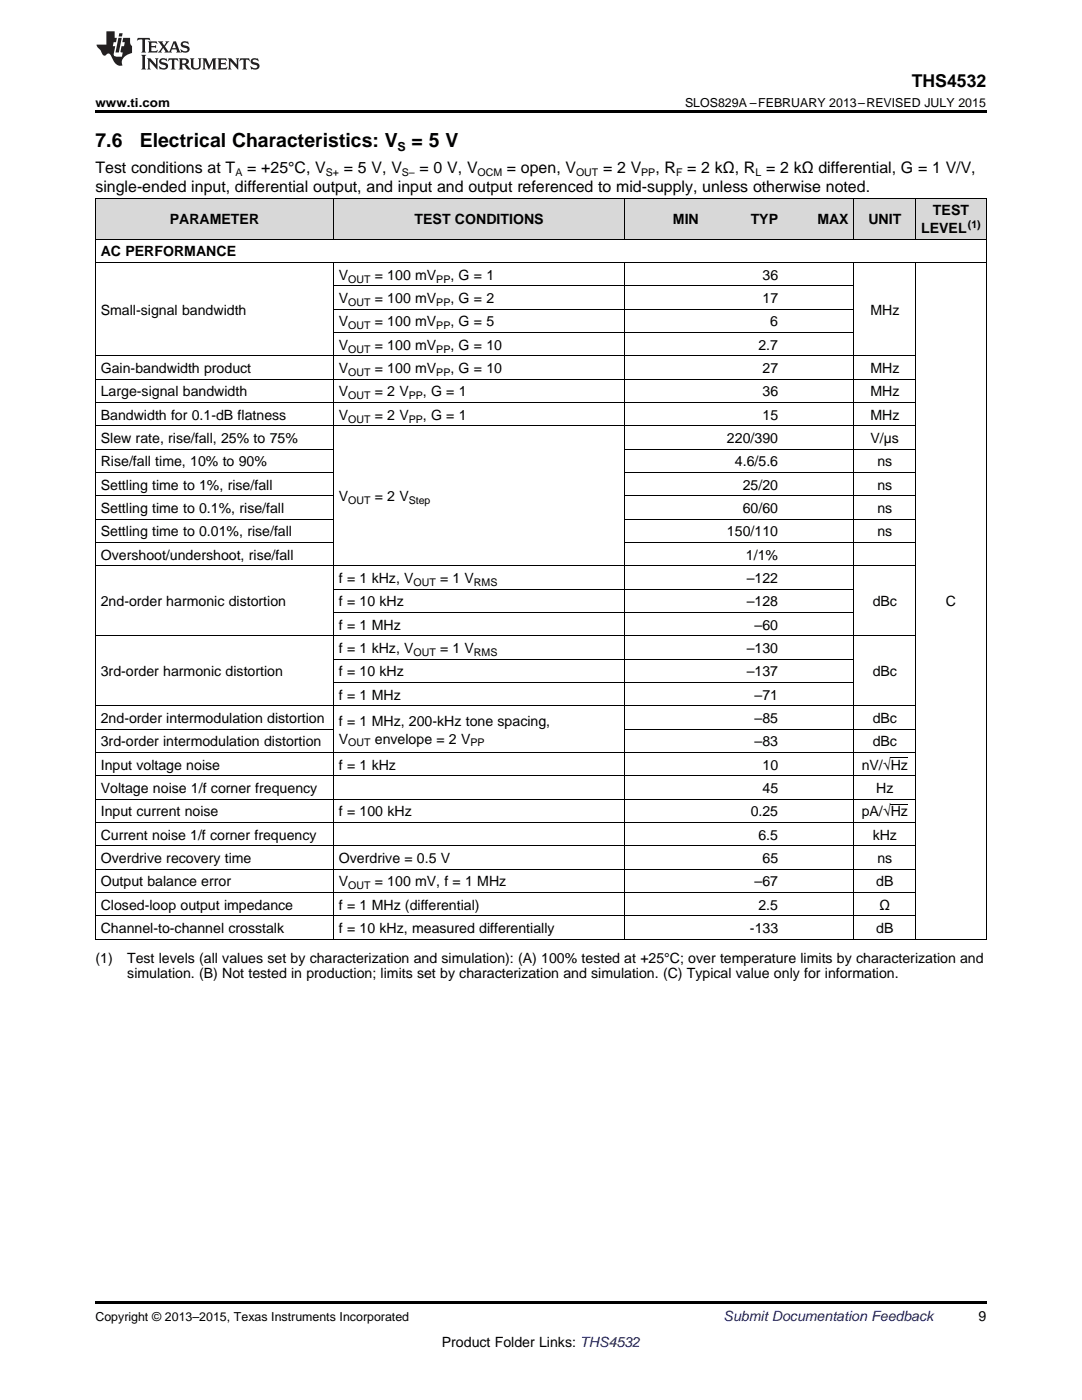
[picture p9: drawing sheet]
<svg xmlns="http://www.w3.org/2000/svg" width="216mm" height="279mm" viewBox="0 0 216 279" stroke-linecap="round" stroke-linejoin="round" font-family="sans-serif">
<defs><g id="words">
<g font-size="3.9">
<text x="19" y="29.3">7.6</text>
<text x="27.9" y="29.3">Electrical Characteristics: V</text>
<text x="82.1" y="29.3">= 5 V</text>
</g>
<text font-size="3.5" x="181.9" y="17.3">THS4532</text>
<g font-size="3.2">
<text x="19" y="34.4">Test conditions at T</text>
<text x="49.3" y="34.4">= +25°C, V</text>
<text x="68.6" y="34.4">= 5 V, V</text>
<text x="83.7" y="34.4">= 0 V, V</text>
<text x="101.1" y="34.4">= open, V</text>
<text x="120.3" y="34.4">= 2 V</text>
<text x="130.8" y="34.4">, R</text>
<text x="137.1" y="34.4">= 2 kΩ, R = 2 kΩ differential, G = 1 V/V,</text>
<text x="19" y="38.3">single-ended input, differential output, and input and output referenced to mid-supply, unless otherwise noted.</text>
</g>
<g font-size="2.8">
<text x="33.9" y="44.7">PARAMETER</text>
<text x="82.7" y="44.7">TEST CONDITIONS</text>
<text x="134.3" y="44.7">MIN</text>
<text x="149.8" y="44.7">TYP</text>
<text x="163.1" y="44.7">MAX</text>
<text x="173.3" y="44.7">UNIT</text>
<text x="183.8" y="46.5">LEVEL</text>
<text x="186.2" y="43">TEST</text>
<text x="20.1" y="51.2">AC PERFORMANCE</text>
<text x="67.6" y="55.8">V</text>
<text x="74.8" y="55.8">= 100 mV</text>
<text x="89.9" y="55.8">, G = 1</text>
<text x="152.2" y="55.8">36</text>
<text x="20.1" y="62.8">Small-signal bandwidth</text>
<text x="67.6" y="60.5">V</text>
<text x="67.6" y="65.2">V</text>
<text x="74.8" y="60.5">= 100 mV</text>
<text x="74.8" y="65.2">= 100 mV</text>
<text x="89.9" y="60.5">, G = 2</text>
<text x="89.9" y="65.2">, G = 5</text>
<text x="152.2" y="60.5">17</text>
<text x="153.7" y="65.2">6</text>
<text x="173.7" y="62.8">MHz</text>
<text x="67.6" y="69.8">V</text>
<text x="74.8" y="69.8">= 100 mV</text>
<text x="89.9" y="69.8">, G = 10</text>
<text x="151.3" y="69.8">2.7</text>
<text x="20.1" y="74.5">Gain-bandwidth product</text>
<text x="67.6" y="74.5">V</text>
<text x="74.8" y="74.5">= 100 mV</text>
<text x="89.9" y="74.5">, G = 10</text>
<text x="152.2" y="74.5">27</text>
<text x="173.7" y="74.5">MHz</text>
<text x="20.1" y="79.1">Large-signal bandwidth</text>
<text x="20.1" y="83.8">Bandwidth for 0.1-dB flatness</text>
<text x="67.6" y="79.1">V</text>
<text x="67.6" y="83.8">V</text>
<text x="74.8" y="79.1">= 2 V</text>
<text x="74.8" y="83.8">= 2 V</text>
<text x="84.4" y="79.1">, G = 1</text>
<text x="84.4" y="83.8">, G = 1</text>
<text x="152.2" y="79.1">36</text>
<text x="152.2" y="83.8">15</text>
<text x="173.7" y="79.1">MHz</text>
<text x="173.7" y="83.8">MHz</text>
<text x="20.1" y="88.4">Slew rate, rise/fall, 25% to 75%</text>
<text x="145.1" y="88.4">220/390</text>
<text x="173.7" y="88.4">V/µs</text>
<text x="20.1" y="93.1">Rise/fall time, 10% to 90%</text>
<text x="146.6" y="93.1">4.6/5.6</text>
<text x="175.1" y="93.1">ns</text>
<text x="20.1" y="97.8">Settling time to 1%, rise/fall</text>
<text x="67.6" y="100.1">V</text>
<text x="74.8" y="100.1">= 2 V</text>
<text x="148.2" y="97.8">25/20</text>
<text x="175.1" y="97.8">ns</text>
<text x="20.1" y="102.4">Settling time to 0.1%, rise/fall</text>
<text x="20.1" y="107.1">Settling time to 0.01%, rise/fall</text>
<text x="145.1" y="107.1">150/110</text>
<text x="148.2" y="102.4">60/60</text>
<text x="175.1" y="102.4">ns</text>
<text x="175.1" y="107.1">ns</text>
<text x="20.1" y="111.7">Overshoot/undershoot, rise/fall</text>
<text x="148.8" y="111.7">1/1%</text>
<text x="67.6" y="116.4">f = 1 kHz, V</text>
<text x="87.8" y="116.4">= 1 V</text>
<text x="149" y="116.4">–122</text>
<text x="20.1" y="121">2nd-order harmonic distortion</text>
<text x="67.6" y="121">f = 10 kHz</text>
<text x="67.6" y="125.7">f = 1 MHz</text>
<text x="149" y="121">–128</text>
<text x="150.6" y="125.7">–60</text>
<text x="174.1" y="121">dBc</text>
<text x="188.7" y="121">C</text>
<text x="67.6" y="130.4">f = 1 kHz, V</text>
<text x="87.8" y="130.4">= 1 V</text>
<text x="149" y="130.4">–130</text>
<text x="20.1" y="135">3rd-order harmonic distortion</text>
<text x="67.6" y="135">f = 10 kHz</text>
<text x="149" y="135">–137</text>
<text x="174.1" y="135">dBc</text>
<text x="67.6" y="139.7">f = 1 MHz</text>
<text x="150.6" y="139.7">–71</text>
<text x="20.1" y="144.3">2nd-order intermodulation distortion</text>
<text x="20.1" y="149">3rd-order intermodulation distortion</text>
<text x="67.6" y="144.9">f = 1 MHz, 200-kHz tone spacing,</text>
<text x="67.6" y="148.4">V</text>
<text x="74.8" y="148.4">envelope = 2 V</text>
<text x="150.6" y="144.3">–85</text>
<text x="150.6" y="149">–83</text>
<text x="174.1" y="144.3">dBc</text>
<text x="174.1" y="149">dBc</text>
<text x="20.1" y="153.6">Input voltage noise</text>
<text x="67.6" y="153.6">f = 1 kHz</text>
<text x="152.2" y="153.6">10</text>
<text x="171.9" y="153.6">nV/√Hz</text>
<text x="20.1" y="158.3">Voltage noise 1/f corner frequency</text>
<text x="152.2" y="158.3">45</text>
<text x="174.8" y="158.3">Hz</text>
<text x="20.1" y="162.9">Input current noise</text>
<text x="20.1" y="167.6">Current noise 1/f corner frequency</text>
<text x="67.6" y="162.9">f = 100 kHz</text>
<text x="149.8" y="162.9">0.25</text>
<text x="151.3" y="167.6">6.5</text>
<text x="171.9" y="162.9">pA/√Hz</text>
<text x="174.1" y="167.6">kHz</text>
<text x="20.1" y="172.3">Overdrive recovery time</text>
<text x="67.6" y="172.3">Overdrive = 0.5 V</text>
<text x="152.2" y="172.3">65</text>
<text x="175.1" y="172.3">ns</text>
<text x="20.1" y="176.9">Output balance error</text>
<text x="67.6" y="176.9">V</text>
<text x="74.8" y="176.9">= 100 mV, f = 1 MHz</text>
<text x="150.6" y="176.9">–67</text>
<text x="174.8" y="176.9">dB</text>
<text x="20.1" y="181.6">Closed-loop output impedance</text>
<text x="67.6" y="181.6">f = 1 MHz (differential)</text>
<text x="151.3" y="181.6">2.5</text>
<text x="175.5" y="181.6">Ω</text>
<text x="20.1" y="186.2">Channel-to-channel crosstalk</text>
<text x="67.6" y="186.2">f = 10 kHz, measured differentially</text>
<text x="149.6" y="186.2">-133</text>
<text x="174.8" y="186.2">dB</text>
<text x="19" y="192.1">(1)</text>
<text x="25.4" y="192.1">Test levels (all values set by characterization and simulation): (A) 100% tested at +25°C; over temperature limits by characterization and</text>
<text x="25.4" y="195.3">simulation. (B) Not tested in production; limits set by characterization and simulation. (C) Typical value only for information.</text>
<text x="195.3" y="263.6">9</text>
<text x="88.2" y="268.9">Product Folder Links: THS4532</text>
</g>
<text font-size="2.8" fill="#0000c8" x="144.4" y="263.6">Submit Documentation Feedback</text>
<g font-size="2.5">
<text x="19" y="21.4">www.ti.com</text>
<text x="136.7" y="21.4">SLOS829A –FEBRUARY 2013–REVISED JULY 2015</text>
<text x="79.3" y="30.1">S</text>
<text x="19" y="263.6">Copyright © 2013–2015, Texas Instruments Incorporated</text>
</g>
<g font-size="2.1">
<text x="47" y="35.1">A</text>
<text x="65" y="35.1">S+</text>
<text x="80.2" y="35.1">S–</text>
<text x="95.3" y="35.1">OCM</text>
<text x="114.9" y="35.1">OUT</text>
<text x="128" y="35.1">PP</text>
<text x="134.9" y="35.1">F</text>
<text x="150.7" y="35.1">L</text>
<text x="193.1" y="45.4">(1)</text>
<text x="69.5" y="56.4">OUT</text>
<text x="87.1" y="56.4">PP</text>
<text x="69.5" y="61.1">OUT</text>
<text x="69.5" y="65.7">OUT</text>
<text x="87.1" y="61.1">PP</text>
<text x="87.1" y="65.7">PP</text>
<text x="69.5" y="70.4">OUT</text>
<text x="87.1" y="70.4">PP</text>
<text x="69.5" y="75">OUT</text>
<text x="87.1" y="75">PP</text>
<text x="69.5" y="79.7">OUT</text>
<text x="81.6" y="79.7">PP</text>
<text x="69.5" y="84.3">OUT</text>
<text x="81.6" y="84.3">PP</text>
<text x="69.5" y="100.6">OUT</text>
<text x="81.6" y="100.6">Step</text>
<text x="82.5" y="116.9">OUT</text>
<text x="94.6" y="116.9">RMS</text>
<text x="82.5" y="130.9">OUT</text>
<text x="94.6" y="130.9">RMS</text>
<text x="69.5" y="149">OUT</text>
<text x="93.9" y="149">PP</text>
<text x="69.5" y="177.5">OUT</text>
</g>
</g></defs>
<g fill="#d8d8d8">
<path d="M19 39.6h47.6v8.2h-47.6z"/>
<path d="M66.6 39.6h58.1v8.2h-58.1z"/>
<path d="M124.7 39.6h15.8v8.2h-15.8z"/>
<path d="M140.5 39.6h15.9v8.2h-15.9z"/>
<path d="M156.4 39.6h14v8.2h-14z"/>
<path d="M170.4 39.6h12.3v8.2h-12.3z"/>
<path d="M182.7 39.6h14.1v8.2h-14.1z"/>
</g>
<path d="M19 22h177.8v.5h-177.8zM19 259.7h177.8v.5h-177.8z" fill="#000"/>
<g fill="none" stroke="#000" stroke-width=".2">
<path d="M19 39.5h177.8M19.1 39.5v148M66.5 39.5v8.3M124.6 39.5v8.3M170.4 39.5v8.3M182.7 39.5v8.3M196.8 39.5v148M19 52.4h177.8M19 47.7h177.8M66.5 52.5v135M66.6 57.1h103.8M124.6 52.5v135"/>
<path d="M170.4 52.5v135M182.7 52.5v135M19 75.7h163.7M19 71h163.7M66.6 66.4h103.8M66.6 61.7h103.8M19 99h47.6M19 94.3h47.6M19 89.7h47.6M19 85h163.7M19 80.3h163.7M124.7 99h58"/>
<path d="M124.7 94.3h58M124.7 89.7h58M19 112.9h163.7M19 108.3h47.6M19 103.6h47.6M66.6 117.6h103.8M124.7 108.3h58M124.7 103.6h58M19 126.9h163.7M66.6 136.2h103.8M66.6 131.6h103.8M66.6 122.3h103.8"/>
<path d="M19 159.5h163.7M19 154.9h163.7M19 150.2h163.7M19 145.5h47.6M19 140.9h163.7M124.7 145.5h58M19 178.1h163.7M19 173.5h163.7M19 168.8h163.7M19 164.2h163.7M19 187.4h177.8M19 182.8h163.7"/>
</g>
<g fill="#231f20">
<path d="M27.5 7.6l-.1 .5 .4-.2h.6v.1v2.1l-.2 .4h1l-.3-.4v-2.1l.1-.1h.5l.5 .2-.2-.5zM29.5 8.3l.2 .3v1.5l-.2 .4h1.8l.2-.6a1.04 1.04 0 0 1-1.3 .2v-.7h.6l.3 .2v-.6l-.3 .2h-.6v-.6l.8-.1 .4 .3-.2-.5zM31.5 8.3l.9 1.1-.9 1.1h.8l-.2-.2 .5-.7 .4 .7-.2 .2h1.5l-.1-.2 .1-.4h.9l.1 .4-.2 .2h1l-.3-.3-.7-1.9h-.5l-.9 2-.8-1 .9-1h-.8l.1 .3-.3 .5-.4-.6 .2-.2zM34.7 8.6l.4 1h-.7zM36.3 8.4a.63 .63 0 0 0-.2 .7 .63 .63 0 0 0 .6 .4l.6 .2 .1 .2a.75 .75 0 0 1-.7 .4 .75 .75 0 0 1-.6-.5l.1 .7 .1-.1a1.11 1.11 0 0 0 1.5-.6 1.13 1.13 0 0 0-1.2-.8l-.1-.4a1.04 1.04 0 0 1 1.2 .2l-.2-.5-.1 .1-.5-.2zM28.2 10.9l.2 .4v2.2l-.2 .4h1l-.3-.4v-2.2l.3-.4zM29.3 11.6l.3 .4v1.5l-.3 .4h.8l-.2-.4v-1.3l1.5 1.7v-1.9l.2-.4h-.7l.2 .4v.9l-1.1-1.3zM32 11.8a.62 .62 0 0 0-.2 .7 .62 .62 0 0 0 .6 .4l.6 .1 .1 .3a.76 .76 0 0 1-.7 .3 .76 .76 0 0 1-.6-.4l.1 .7 .1-.1a1.11 1.11 0 0 0 1.5-.6 1.13 1.13 0 0 0-1.2-.8l-.1-.4a1.04 1.04 0 0 1 1.2 .2l-.2-.6-.1 .1-.5-.1zM33.7 11.6l-.2 .6a.61 .61 0 0 1 .8-.3v1.6l-.2 .4h.9l-.2-.4v-1.6a.63 .63 0 0 1 .8 .3l-.2-.6zM35.6 11.6l.3 .4v1.5l-.3 .4h1l-.2-.2v-.8l.5 .2a.76 .76 0 0 0 1.2 .7l-1-1a.58 .58 0 0 0 .6-.5 .58 .58 0 0 0-.5-.6zM36.4 11.9h.1a.45 .45 0 0 1 .5 .1 .45 .45 0 0 1 .1 .5l-.7 .2zM37.9 11.6l.2 .2a2.17 2.17 0 0 0 .3 1.9 .99 .99 0 0 0 1.6-.6v-1.1l.2-.4h-.7l.2 .2a1.92 1.92 0 0 1-.2 1.8 .6 .6 0 0 1-.9-.5v-1.1l.2-.4zM40.4 11.6l.2 .4v1.5l-.2 .4h.7l-.2-.4v-1.4l.8 1.8 .8-1.8v1.4l-.2 .4h.9l-.2-.4v-1.5l.2-.4h-.8l-.6 1.5-.6-1.5zM43.4 11.6l.2 .4v1.5l-.2 .4h1.8l.2-.6a1.04 1.04 0 0 1-1.3 .1v-.6h.5l.4 .2v-.6l-.4 .2h-.5v-.7h.8l.3 .3-.1-.6zM45.5 11.6l.2 .4v1.5l-.2 .4h.7l-.2-.4v-1.3l1.5 1.7v-1.9l.2-.4h-.7l.2 .4v.9l-1.1-1.3zM47.9 11.6l-.1 .6a.61 .61 0 0 1 .8-.3v1.6l-.3 .4h1l-.3-.4 .1-1.6a.63 .63 0 0 1 .7 .3l-.1-.6zM50.2 11.8a.62 .62 0 0 0-.2 .7 .62 .62 0 0 0 .6 .4l.6 .1 .2 .3a.76 .76 0 0 1-.8 .3 .76 .76 0 0 1-.6-.4l.1 .7 .2-.1a1.11 1.11 0 0 0 1.5-.6 1.13 1.13 0 0 0-1.3-.8l-.1-.4a1.04 1.04 0 0 1 1.2 .2l-.1-.6-.2 .1-.5-.1z"/>
<path d="M21.2 6.3v2.6h-1.9l.1 .4 .7 .9a.91 .91 0 0 0 1 .8 .56 .56 0 0 1 .5-.3 .56 .56 0 0 1 .5 .3l.4 .8a1.53 1.53 0 0 0 1.9 1.2 1.54 1.54 0 0 1 1-2.1l.9-.3v-1.4a1.52 1.52 0 0 1-.3-1.6h-1.4l-.2 .8h.5l-.2 .8h-.4l-.2 1v.2l.4 .1-.2 .8a1.93 1.93 0 0 1-1.6-.3l.3-1.8h-.5l.2-.8h.4l.2-.8h-.4v-1.3zM23.6 7.6l-.6 2.9h.7l.6-2.9zM23.8 6.6l-.1 .7h.6l.2-.7z"/>
</g>
<path d="M177.7 151.1h3.5M177.7 160.5h3.5" fill="none" stroke="#000" stroke-width=".2"/>
<use href="#words"/>
</svg>
